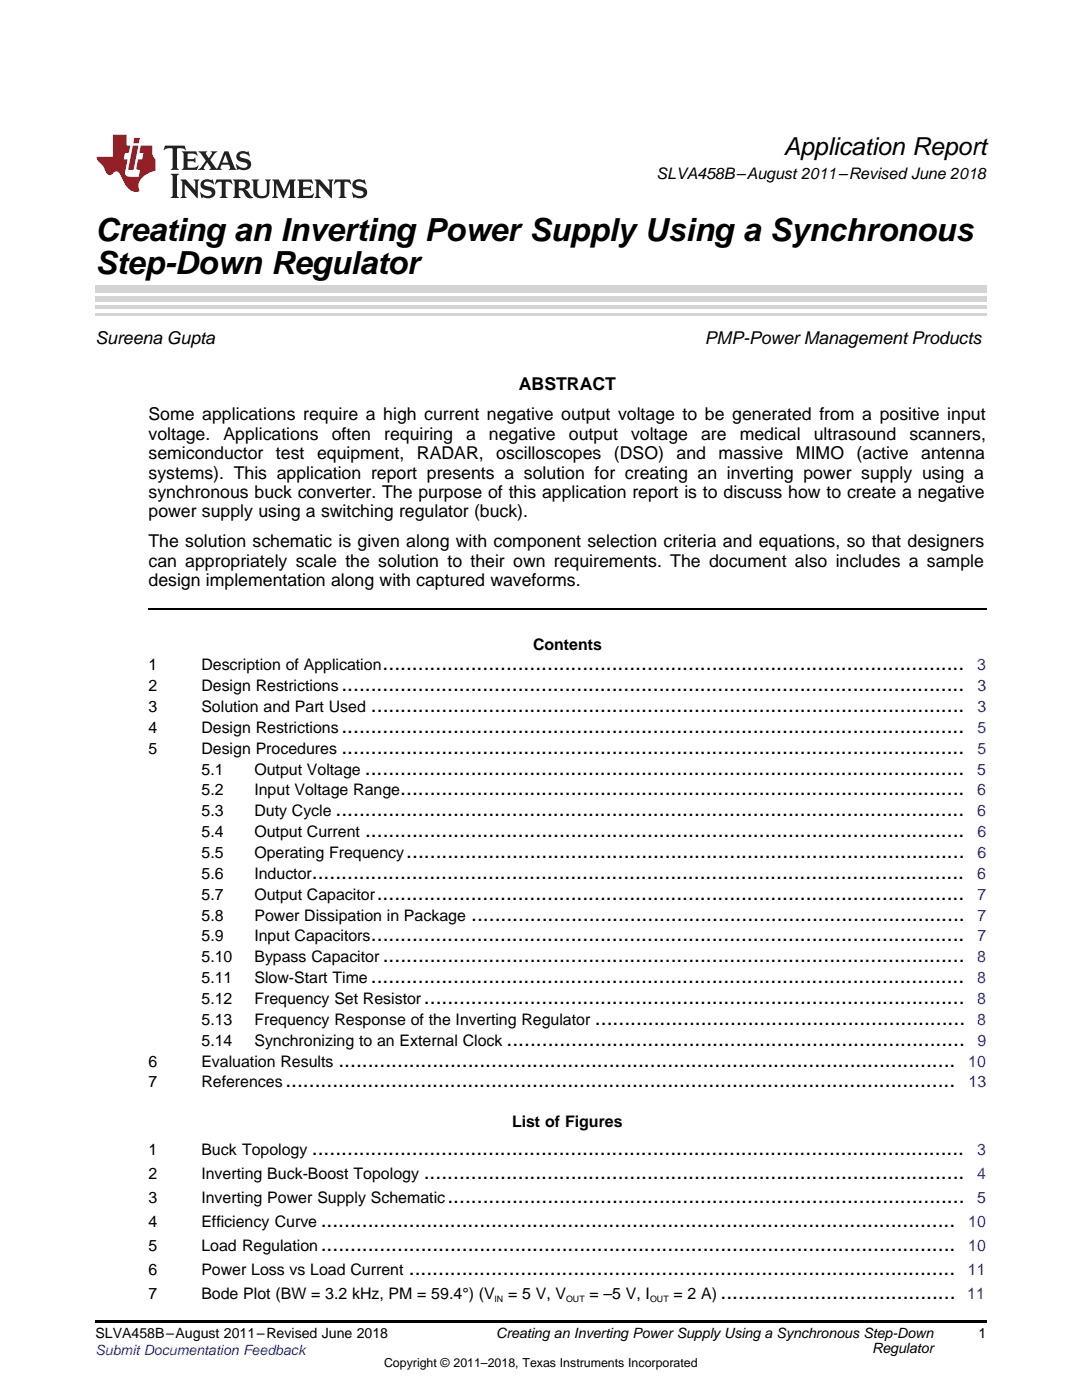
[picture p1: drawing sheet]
<svg xmlns="http://www.w3.org/2000/svg" width="216mm" height="279mm" viewBox="0 0 216 279" stroke-linecap="round" stroke-linejoin="round" font-family="sans-serif">
<defs><g id="words">
<g font-size="6.3">
<text x="19" y="48">Creating an Inverting Power Supply Using a Synchronous</text>
<text x="19" y="54.8">Step-Down Regulator</text>
</g>
<text font-size="4.9" x="156.4" y="30.9">Application Report</text>
<g font-size="4.2">
<text x="68.1" y="137.9">..........................................................................................................</text>
<text x="76.3" y="133.8">...................................................................................................</text>
<text x="74" y="142.1">.....................................................................................................</text>
<text x="68.1" y="146.3">..........................................................................................................</text>
<text x="68.1" y="150.4">..........................................................................................................</text>
<text x="72.8" y="154.6">......................................................................................................</text>
<text x="79.9" y="158.8">................................................................................................</text>
<text x="67" y="162.9">...........................................................................................................</text>
<text x="72.8" y="167.1">......................................................................................................</text>
<text x="81.1" y="171.2">...............................................................................................</text>
<text x="62.2" y="175.4">...............................................................................................................</text>
<text x="75.2" y="179.6">....................................................................................................</text>
<text x="94" y="183.7">....................................................................................</text>
<text x="74" y="187.9">.....................................................................................................</text>
<text x="74" y="196.2">.....................................................................................................</text>
<text x="76.4" y="192.1">...................................................................................................</text>
<text x="84.6" y="200.4">............................................................................................</text>
<text x="101.1" y="208.7">..............................................................................</text>
<text x="118.7" y="204.5">...............................................................</text>
<text x="67.5" y="212.9">.........................................................................................................</text>
<text x="56.9" y="217">..................................................................................................................</text>
<text x="62.2" y="230.4">...............................................................................................................</text>
<text x="84.6" y="235.2">............................................................................................</text>
<text x="64" y="244.8">............................................................................................................</text>
<text x="89.3" y="240">........................................................................................</text>
<text x="64" y="249.6">............................................................................................................</text>
<text x="81.6" y="254.4">.............................................................................................</text>
<text x="143.8" y="259.2">........................................</text>
</g>
<g font-size="3.5">
<text x="19" y="68.7">Sureena Gupta</text>
<text x="140.7" y="68.7">PMP-PowerManagementProducts</text>
<text x="103.5" y="77.9">ABSTRACT</text>
<text x="29.6" y="83.9">Some applications require a high current negative output voltage to be generated from a positive input</text>
<text x="29.6" y="87.7">voltage.</text>
<text x="44.6" y="87.7">Applications</text>
<text x="66.2" y="87.7">often</text>
<text x="76.7" y="87.7">requiring</text>
<text x="93" y="87.7">a</text>
<text x="97.6" y="87.7">negative</text>
<text x="113.5" y="87.7">output</text>
<text x="125.9" y="87.7">voltage</text>
<text x="139.9" y="87.7">are</text>
<text x="147.6" y="87.7">medical</text>
<text x="162.4" y="87.7">ultrasound</text>
<text x="181.5" y="87.7">scanners,</text>
<text x="29.6" y="91.6">semiconductor</text>
<text x="29.6" y="95.5">systems). This application report presents a solution for creating an inverting power supply using a</text>
<text x="55.1" y="91.6">test</text>
<text x="63.3" y="91.6">equipment,</text>
<text x="83.2" y="91.6">RADAR,</text>
<text x="99" y="91.6">oscilloscopes</text>
<text x="122.5" y="91.6">(DSO)</text>
<text x="135" y="91.6">and</text>
<text x="143.4" y="91.6">massive</text>
<text x="158.8" y="91.6">MIMO</text>
<text x="170.9" y="91.6">(active</text>
<text x="183.8" y="91.6">antenna</text>
<text x="29.6" y="99.4">synchronous buck converter. The purpose of this application report is to discuss how to create a negative</text>
<text x="29.6" y="103.3">power supply using a switching regulator (buck).</text>
<text x="29.6" y="109.2">The solution schematic is given along with component selection criteria and equations, so that designers</text>
<text x="29.6" y="113.1">can appropriately scale the solution to their own requirements. The document also includes a sample</text>
<text x="29.6" y="117">design implementation along with captured waveforms.</text>
</g>
<g font-size="3.2">
<text x="131" y="35.7">SLVA458B–August 2011–Revised June 2018</text>
<text x="106.4" y="129.7">Contents</text>
<text x="29.6" y="133.8">1</text>
<text x="29.6" y="137.9">2</text>
<text x="40.2" y="133.8">Description of Application</text>
<text x="40.2" y="137.9">Design Restrictions</text>
<text x="29.6" y="142.1">3</text>
<text x="40.2" y="142.1">Solution and Part Used</text>
<text x="29.6" y="146.3">4</text>
<text x="40.2" y="146.3">Design Restrictions</text>
<text x="29.6" y="150.4">5</text>
<text x="40.2" y="150.4">Design Procedures</text>
<text x="40.2" y="154.6">5.1</text>
<text x="50.8" y="154.6">Output Voltage</text>
<text x="40.2" y="158.8">5.2</text>
<text x="50.8" y="158.8">Input Voltage Range</text>
<text x="40.2" y="162.9">5.3</text>
<text x="40.2" y="167.1">5.4</text>
<text x="50.8" y="162.9">Duty Cycle</text>
<text x="50.8" y="167.1">Output Current</text>
<text x="40.2" y="171.2">5.5</text>
<text x="50.8" y="171.2">Operating Frequency</text>
<text x="40.2" y="175.4">5.6</text>
<text x="40.2" y="179.6">5.7</text>
<text x="50.8" y="175.4">Inductor</text>
<text x="50.8" y="179.6">Output Capacitor</text>
<text x="40.2" y="183.7">5.8</text>
<text x="50.8" y="183.7">Power Dissipation in Package</text>
<text x="40.2" y="187.9">5.9</text>
<text x="50.8" y="187.9">Input Capacitors</text>
<text x="40.2" y="192.1">5.10</text>
<text x="40.2" y="196.2">5.11</text>
<text x="50.8" y="192.1">Bypass Capacitor</text>
<text x="50.8" y="196.2">Slow-Start Time</text>
<text x="40.2" y="200.4">5.12</text>
<text x="50.8" y="200.4">Frequency Set Resistor</text>
<text x="40.2" y="204.5">5.13</text>
<text x="40.2" y="208.7">5.14</text>
<text x="50.8" y="204.5">Frequency Response of the Inverting Regulator</text>
<text x="50.8" y="208.7">Synchronizing to an External Clock</text>
<text x="29.6" y="212.9">6</text>
<text x="40.2" y="212.9">Evaluation Results</text>
<text x="29.6" y="217">7</text>
<text x="40.2" y="217">References</text>
<text x="102.2" y="224.9">List of Figures</text>
<text x="29.6" y="230.4">1</text>
<text x="40.2" y="230.4">Buck Topology</text>
<text x="29.6" y="235.2">2</text>
<text x="40.2" y="235.2">Inverting Buck-Boost Topology</text>
<text x="29.6" y="240">3</text>
<text x="29.6" y="244.8">4</text>
<text x="40.2" y="240">Inverting Power Supply Schematic</text>
<text x="40.2" y="244.8">Efficiency Curve</text>
<text x="29.6" y="249.6">5</text>
<text x="40.2" y="249.6">Load Regulation</text>
<text x="29.6" y="254.4">6</text>
<text x="40.2" y="254.4">Power Loss vs Load Current</text>
<text x="29.6" y="259.2">7</text>
<text x="40.2" y="259.2">Bode Plot (BW = 3.2 kHz, PM = 59.4°) (V</text>
<text x="101.4" y="259.2">= 5 V, V</text>
<text x="117.6" y="259.2">= –5 V, I</text>
<text x="134.4" y="259.2">= 2 A)</text>
</g>
<g font-size="3.2" fill="#00f">
<text x="195" y="133.8">3</text>
<text x="195" y="137.9">3</text>
<text x="195" y="142.1">3</text>
<text x="195" y="146.3">5</text>
<text x="195" y="154.6">5</text>
<text x="195" y="150.4">5</text>
<text x="195" y="158.8">6</text>
<text x="195" y="162.9">6</text>
<text x="195" y="167.1">6</text>
<text x="195" y="171.2">6</text>
<text x="195" y="175.4">6</text>
<text x="195" y="179.6">7</text>
<text x="195" y="183.7">7</text>
<text x="195" y="187.9">7</text>
<text x="195" y="196.2">8</text>
<text x="195" y="192.1">8</text>
<text x="195" y="200.4">8</text>
<text x="195" y="204.5">8</text>
<text x="195" y="208.7">9</text>
<text x="193.2" y="212.9">10</text>
<text x="193.3" y="217">13</text>
<text x="195" y="230.4">3</text>
<text x="195" y="235.2">4</text>
<text x="193.2" y="244.8">10</text>
<text x="195" y="240">5</text>
<text x="193.2" y="249.6">10</text>
<text x="193.1" y="254.4">11</text>
<text x="193" y="259.2">11</text>
</g>
<g font-size="2.8">
<text x="19" y="267.1">SLVA458B–August 2011–Revised June 2018</text>
<text x="99" y="267.1">Creating an Inverting Power Supply Using a Synchronous Step-Down</text>
<text x="174" y="269.9">Regulator</text>
<text x="195.3" y="267">1</text>
</g>
<text font-size="2.8" fill="#00f" x="19" y="270.4">Submit Documentation Feedback</text>
<text font-size="2.5" x="76.6" y="272.7">Copyright © 2011–2018, Texas Instruments Incorporated</text>
<g font-size="1.8">
<text x="98.7" y="259.9">IN</text>
<text x="113" y="259.9">OUT</text>
<text x="129.7" y="259.9">OUT</text>
</g>
</g></defs>
<path d="M19 263.5h177.8v.6h-177.8z" fill="#000"/>
<path d="M29.6 121.5h167.2" fill="none" stroke="#000" stroke-width=".35"/>
<path d="M19 62.8h177.8" fill="none" stroke="#d4d4d4" stroke-width=".42"/>
<g fill="#d4d4d4">
<path d="M19 60.9h177.8v.7h-177.8z"/>
<path d="M19 59.1h177.8v1h-177.8z"/>
<path d="M19 57h177.8v1.4h-177.8z"/>
</g>
<path d="M32.9 29.1l-.3 .9h.1a1.64 1.64 0 0 1 1.7-.3l.1 3.6-.4 .6h1.6l-.4-.6v-3.5v-.1l.4-.1a1.36 1.36 0 0 1 1.3 .4h.1l-.3-.9zM36.3 30.2l.3 .3v.3v2.5v.3l-.3 .3h3l.3-.9h-.1a1.87 1.87 0 0 1-2 .4l-.1-1.2h1.2l.4 .3v-1.1l-.4 .3-1.2 .1 .1-1.1 .2-.1a1.66 1.66 0 0 1 1.7 .5l.1-.1-.3-.8zM39.6 30.2l1.5 1.9-.9 1.2-.7 .6h1.4l-.3-.3 .7-1.2 .8 1.2-.3 .3h2.5l-.3-.3 .2-.7h1.5l.2 .6-.3 .4h1.6l-.4-.5-1.2-3.2h-.8l-1.2 2.9-.4 .6-1.3-1.8 .9-1.1 .6-.6h-1.4l.3 .3-.6 1.1-.6-1 .2-.4zM45 30.8l.6 1.7h-1.2zM47.4 30.6a1.04 1.04 0 0 0-.2 1.1 1.04 1.04 0 0 0 1 .6l1 .2a.5 .5 0 0 1 .2 .6 .5 .5 0 0 1-.5 .4 1.76 1.76 0 0 1-1.7-.8l-.1 .1 .3 1.1 .2-.1a2.54 2.54 0 0 0 2.2-.3 1.12 1.12 0 0 0 .2-1.2 1.12 1.12 0 0 0-1-.6l-1-.3a.4 .4 0 0 1-.2-.4 .4 .4 0 0 1 .4-.3 1.6 1.6 0 0 1 1.6 .5h.1l-.3-1-.3 .2-.2-.1a1.62 1.62 0 0 0-1.7 .3zM34.1 34.7l.3 .3 .1 .3v3.6l-.1 .3-.3 .3h1.6l-.3-.3-.1-.3v-3.6l.1-.3 .3-.3zM36 35.8l.4 .6v2.5l-.1 .3-.3 .3h1.2l-.3-.6v-2.1l2.6 2.8v-3.2l.3-.6h-1.2l.3 .4 .1 1.7-1.9-2.1zM40.3 36.2a1.04 1.04 0 0 0-.2 1.1 1.04 1.04 0 0 0 .9 .6l1 .3a.5 .5 0 0 1 .2 .5 .5 .5 0 0 1-.4 .4 1.76 1.76 0 0 1-1.8-.7h-.1l.3 1.1 .2-.1a2.55 2.55 0 0 0 2.3-.3 1.12 1.12 0 0 0 .2-1.2 1.12 1.12 0 0 0-1-.6l-1-.3a.41 .41 0 0 1-.2-.4 .41 .41 0 0 1 .4-.3 1.6 1.6 0 0 1 1.5 .5h.1l-.3-1-.2 .2-.2-.1a1.64 1.64 0 0 0-1.7 .3zM43.2 35.8l-.3 1h.1a.95 .95 0 0 1 1.2-.5v2.6v.3l-.4 .3h1.6l-.3-.3-.1-.3v-2.4l.3-.2a1.02 1.02 0 0 1 1 .5h.1l-.3-1zM46.5 35.8l.3 .4v.2v2.5v.3l-.3 .3h1.5l-.3-.3-.1-1.2a.9 .9 0 0 1 1.2 .8 1.07 1.07 0 0 0 1.7 .6 1.97 1.97 0 0 1-1.1-1.3l-.5-.3a.98 .98 0 0 0 1-1 .98 .98 0 0 0-1-.9zM47.7 36.3h.2a.81 .81 0 0 1 1.1 .6 .64 .64 0 0 1-.7 .7h-.7zM50.2 35.8l.3 .4 .1 .2v1.9a1.59 1.59 0 0 0 2.1 1.2 1.15 1.15 0 0 0 1.1-1.2v-2.1l.3-.4h-1.2l.3 .6v1.9a.97 .97 0 0 1-.7 .9 .97 .97 0 0 1-1.1-.6l-.1-2.2 .1-.2 .3-.4zM54.3 35.8l.3 .4 .1 .2v2.5l-.4 .6h1.2l-.4-.6v-2.3l1.4 3 1.4-3v2.3l-.4 .6h1.5l-.3-.3v-.3v-2.5v-.2l.3-.4h-1.3l-1 2.4-1.1-2.4zM59.3 35.8l.3 .4 .1 .2v2.5l-.1 .3-.3 .3h3l.4-.8-.1-.1a1.88 1.88 0 0 1-2.1 .4v-1.2h1.2l.3 .3v-1l-.3 .2-1.2 .1v-1l.3-.1a1.66 1.66 0 0 1 1.6 .4h.1l-.3-.9zM62.8 35.8l.3 .6v2.5v.3l-.3 .3h1.2l-.4-.6v-2.1l2.6 2.8v-3.2l.3-.6h-1.1l.3 .4v1.7l-1.8-2.1zM66.9 35.8l-.3 1h.1a.95 .95 0 0 1 1.2-.5v2.6v.3l-.4 .3h1.6l-.3-.3-.1-.3v-2.4l.3-.2a1.02 1.02 0 0 1 1 .5h.1l-.3-1zM70.6 36.2a1.04 1.04 0 0 0-.2 1.1 1.04 1.04 0 0 0 .9 .6l1 .3a.5 .5 0 0 1 .2 .5 .5 .5 0 0 1-.4 .4 1.75 1.75 0 0 1-1.8-.7h-.1l.3 1.1 .2-.1a2.56 2.56 0 0 0 2.3-.3 1.12 1.12 0 0 0 .2-1.2 1.12 1.12 0 0 0-1-.6l-1-.3a.4 .4 0 0 1-.2-.4 .4 .4 0 0 1 .4-.3 1.6 1.6 0 0 1 1.5 .5h.1l-.3-1-.2 .2-.2-.1a1.64 1.64 0 0 0-1.7 .3z" fill="#231f20"/>
<path d="M22.5 26.9v4.4h-3.2a2.57 2.57 0 0 0 1.2 1.7l.4 .8a1.22 1.22 0 0 0 1.3 1.1l.2-.2a.9 .9 0 0 1 1-.5 .9 .9 0 0 1 .7 .9l.5 1.1a2.58 2.58 0 0 0 3.3 1.9 2.35 2.35 0 0 1 .9-3.1l1.1-.6 1.1-.3v-2.3a1.45 1.45 0 0 1-.6-1.3v-1.5h-2.3l-.3 1.5h.8l-.2 1.3h-.9l-.3 1.6 .1 .4 .7 .1-.3 1.4h-1.1a1.52 1.52 0 0 1-1.7-.6l.6-2.9h-.8l.2-1.3h.8l.3-1.5h-.7v-2.1zM26.5 29l-1 4.9h1.2l.9-4.9zM26.8 27.5l-.2 1.1h1.1l.2-1.1z" fill="#ee1d23"/>
<use href="#words"/>
</svg>
